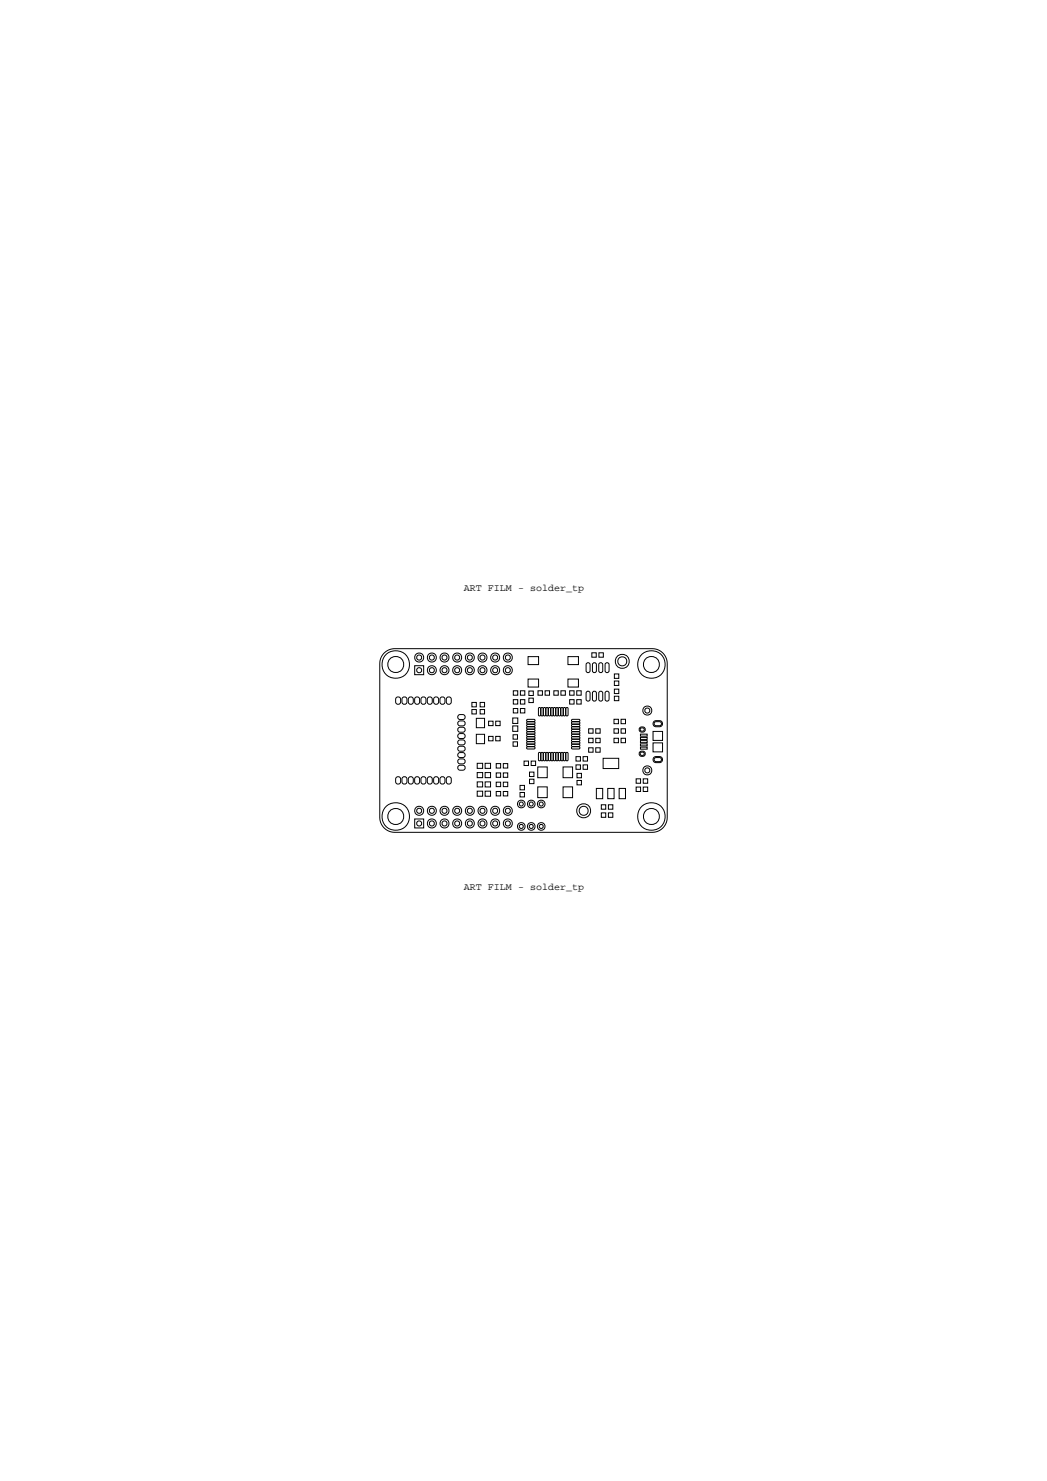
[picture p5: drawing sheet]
<svg xmlns="http://www.w3.org/2000/svg" width="210mm" height="297mm" viewBox="0 0 210 297" stroke-linecap="round" stroke-linejoin="round" font-family="sans-serif">
<defs><g id="words">
<g font-size="2">
<text x="93.1" y="118.6">ART FILM - solder_tp</text>
<text x="93.1" y="178.4">ART FILM - solder_tp</text>
</g>
</g></defs>
<!-- layer: Board Outline -->
<path d="M77 131l.9-.6 1.3-.3h51.6a3 3 0 0 1 3 3v30.8a3 3 0 0 1-3 3h-51.6a3 3 0 0 1-3-3v-30.8l.2-1.2z" fill="none" stroke="#000" stroke-width=".2"/>
<!-- layer: Nets -->
<g fill="none" stroke="#000" stroke-width=".2">
<path d="M79.5 139.9l.5-.1a.88 .88 0 0 1 0 1.4h-.3a.96 .96 0 0 1-.2-1.3zM80.7 139.9l.6-.1a.88 .88 0 0 1 0 1.4h-.3a.96 .96 0 0 1-.3-1.3zM82 139.9l.5-.1a.88 .88 0 0 1 0 1.4h-.3a.96 .96 0 0 1-.2-1.3zM83.2 133.5h1.8v1.8h-1.8zM83.3 139.9l.5-.1a.88 .88 0 0 1 0 1.4h-.3a.96 .96 0 0 1-.2-1.3zM84.5 139.9l.6-.1a.88 .88 0 0 1 0 1.4h-.3a.96 .96 0 0 1-.3-1.3zM85.8 139.9l.6-.1a.88 .88 0 0 1 0 1.4h-.3a.96 .96 0 0 1-.3-1.3zM87.1 139.9l.5-.1a.88 .88 0 0 1 0 1.4h-.3a.96 .96 0 0 1-.2-1.3zM88.3 139.9l.6-.1a.88 .88 0 0 1 0 1.4h-.3a.96 .96 0 0 1-.3-1.3zM89.6 139.9l.6-.1a.88 .88 0 0 1 0 1.4h-.3a.96 .96 0 0 1-.3-1.3zM103 138.5h.8v.9h-.8zM104.4 138.5h.9v.9h-.9z"/>
<path d="M105.9 136.2h2.1v1.6h-2.1zM105.9 131.7h2.1v1.6h-2.1zM106.1 138.6h.9v.9h-.9zM107.9 138.5h.9v.9h-.9zM109.3 138.5h.9v.9h-.9zM111.1 138.5h.9v.9h-.9zM112.5 138.5h.9v.9h-.9zM113.9 136.2h2.1v1.6h-2.1zM113.9 131.7h2.1v1.6h-2.1zM114.3 138.5h.8v.9h-.8zM115.7 138.5h.9v.9h-.9zM117.6 133l.5-.1 .3 .4v1.2l-.3 .4-.5-.1v-.3z"/>
<path d="M117.6 138.8l.5-.2 .3 .4v1.2l-.3 .4-.5-.1v-.3zM118.7 130.9h.9v.9h-.9zM118.9 138.8l.4-.2 .3 .4v1.2l-.3 .4-.4-.1-.1-.3zM118.9 133l.4-.1 .3 .4v1.2l-.3 .4-.4-.1-.1-.3zM120.1 130.9h.9v.9h-.9zM120.2 138.8l.4-.2 .3 .4v1.2l-.3 .4-.4-.1-.1-.3zM120.2 133l.4-.1 .3 .4v1.2l-.3 .4-.4-.1-.1-.3zM121.4 138.8l.5-.2 .3 .4v1.2l-.3 .4-.5-.1v-.3zM121.4 133l.5-.1 .3 .4v1.2l-.3 .4-.5-.1v-.3zM123.2 135.2h.9v.8h-.9zM123.2 136.6h.9v.9h-.9zM123.2 138.2h.9v.9h-.9z"/>
<path d="M123.2 139.6h.9v.9h-.9zM79.5 155.9l.5-.1a.88 .88 0 0 1 0 1.4h-.3a.96 .96 0 0 1-.2-1.3zM80.7 155.9l.6-.1a.88 .88 0 0 1 0 1.4h-.3a.96 .96 0 0 1-.3-1.3zM82 155.9l.5-.1a.88 .88 0 0 1 0 1.4h-.3a.96 .96 0 0 1-.2-1.3zM83.3 155.9l.5-.1a.88 .88 0 0 1 0 1.4h-.3a.96 .96 0 0 1-.2-1.3zM84.5 155.9l.6-.1a.88 .88 0 0 1 0 1.4h-.3a.96 .96 0 0 1-.3-1.3zM85.8 155.9l.6-.1a.88 .88 0 0 1 0 1.4h-.3a.96 .96 0 0 1-.3-1.3zM87.1 155.9l.5-.1a.88 .88 0 0 1 0 1.4h-.3a.96 .96 0 0 1-.2-1.3zM88.3 155.9l.6-.1a.88 .88 0 0 1 0 1.4h-.3a.96 .96 0 0 1-.3-1.3zM89.6 155.9l.6-.1a.88 .88 0 0 1 0 1.4h-.3a.96 .96 0 0 1-.3-1.3zM92 144.7a.96 .96 0 0 1 1.3 .2v.3a.88 .88 0 0 1-1.5 0zM92 151a.96 .96 0 0 1 1.3 .3v.3a.88 .88 0 0 1-1.5 0z"/>
<path d="M92 149.8a.96 .96 0 0 1 1.3 .2v.3a.88 .88 0 0 1-1.5 0zM92 152.3a.96 .96 0 0 1 1.3 .2v.3a.88 .88 0 0 1-1.5 0zM92 153.6a.96 .96 0 0 1 1.3 .2v.3a.88 .88 0 0 1-1.5 0zM92 143.4a.96 .96 0 0 1 1.3 .3v.2a.88 .88 0 0 1-1.5 0zM92 147.2a.96 .96 0 0 1 1.3 .3v.3a.88 .88 0 0 1-1.5 0zM92 148.5a.96 .96 0 0 1 1.3 .2v.3a.88 .88 0 0 1-1.5 0zM92 145.9a.96 .96 0 0 1 1.3 .3v.3a.88 .88 0 0 1-1.5 0zM94.6 142.3h.9v.9h-.9zM94.6 140.9h.9v.9h-.9zM95.5 147.3h1.7v1.8h-1.7zM95.5 144.1h1.7v1.8h-1.7zM95.7 153.1h1.1v1h-1.1z"/>
<path d="M95.7 154.9h1.1v1.1h-1.1zM95.7 156.8h1.1v1h-1.1zM95.7 158.7h1.1v1h-1.1zM96.3 142.3h.9v.9h-.9zM96.3 140.9h.9v.9h-.9zM97.3 153.1h1.1v1h-1.1zM97.3 154.9h1.1v1.1h-1.1zM97.3 156.8h1.1v1h-1.1zM97.3 158.7h1.1v1h-1.1zM98 147.7h.9v.9h-.9zM98 144.6h.9v.9h-.9zM99.4 144.6h.9v.9h-.9z"/>
<path d="M99.4 147.7h.9v.9h-.9zM99.5 153.1h.9v.9h-.9zM99.5 155h.9v.9h-.9zM99.5 156.9h.9v.8h-.9zM99.5 158.7h.9v.9h-.9zM100.9 158.7h.9v.9h-.9zM100.9 153.1h.9v.9h-.9zM100.9 155h.9v.9h-.9zM100.9 156.9h.9v.8h-.9zM102.8 145.6h1.1v1.1h-1.1zM102.8 144h1.1v1.1h-1.1zM102.9 147.3h.9v.9h-.9z"/>
<path d="M102.9 148.8h.9v.9h-.9zM103 140.3h.8v.9h-.8zM103 142.1h.8v.9h-.8zM104.3 158.9h.9v.9h-.9zM104.3 157.5h.9v.9h-.9zM104.4 140.3h.9v.9h-.9zM104.4 142.1h.9v.9h-.9zM105.1 152.6h.9v.9h-.9zM105.7 144.8h1.4l.2 .2-.2 .2h-1.3l-.1-.1zM105.7 147.3h1.4l.2 .2-.2 .2h-1.3l-.1-.1zM105.7 145.3h1.4l.2 .2-.2 .2h-1.3l-.1-.1zM105.7 145.8h1.4l.2 .2-.2 .2h-1.3l-.1-.1z"/>
<path d="M105.7 144.3h1.4l.2 .2-.2 .2h-1.3l-.1-.1zM105.7 148.8h1.4l.2 .2-.2 .2h-1.3l-.1-.1zM105.7 146.8h1.4l.2 .2-.2 .2h-1.3l-.1-.1zM105.7 146.3h1.4l.2 .2-.2 .2h-1.3l-.1-.1zM105.7 149.8h1.4l.2 .2-.2 .2h-1.3l-.1-.1zM105.7 149.3h1.4l.2 .2-.2 .2h-1.3l-.1-.1zM105.7 148.3h1.4l.2 .2-.2 .2h-1.3l-.1-.1zM105.7 147.8h1.4l.2 .2-.2 .2h-1.3l-.1-.1zM106.1 140h.9v.9h-.9zM106.2 156.3h.9v.8h-.9zM106.2 154.8h.9v.9h-.9zM106.5 152.6h.9v.9h-.9z"/>
<path d="M107.9 157.8h1.9v2.2h-1.9zM107.9 153.8h1.9v2.2h-1.9zM108.1 141.9h.3v.2v1.3l-.2 .2-.2-.2zM108.1 150.9h.3v.2v1.3l-.2 .2-.2-.2zM108.6 141.9h.3v.2v1.3l-.2 .2-.2-.2zM108.6 150.9h.3v.2v1.3l-.2 .2-.2-.2zM109.1 150.9h.3v.2v1.3l-.2 .2-.2-.2zM109.1 141.9h.3v.2v1.3l-.2 .2-.2-.2zM109.6 150.9h.3v.2v1.3l-.2 .2-.2-.2zM109.6 141.9h.3v.2v1.3l-.2 .2-.2-.2zM110.1 141.9h.3v.2v1.3l-.2 .2-.2-.2zM110.1 150.9h.3v.2v1.3l-.2 .2-.2-.2z"/>
<path d="M110.6 150.9h.3v.2v1.3l-.2 .2-.2-.2zM110.6 141.9h.3v.2v1.3l-.2 .2-.2-.2zM111.1 150.9h.3v.2v1.3l-.2 .2-.2-.2zM111.1 141.9h.3v.2v1.3l-.2 .2-.2-.2zM111.6 150.9h.3v.2v1.3l-.2 .2-.2-.2zM111.6 141.9h.3v.2v1.3l-.2 .2-.2-.2zM112.1 150.9h.3v.2v1.3l-.2 .2-.2-.2zM112.1 141.9h.3v.2v1.3l-.2 .2-.2-.2zM112.6 150.9h.3v.2v1.3l-.2 .2-.2-.2zM112.6 141.9h.3v.2v1.3l-.2 .2-.2-.2zM112.9 153.8h1.9v2.2h-1.9zM112.9 157.8h1.9v2.2h-1.9z"/>
<path d="M113.1 141.9h.3v.2v1.3l-.2 .2-.2-.2zM113.1 150.9h.3v.2v1.3l-.2 .2-.2-.2zM113.6 150.9h.3v.2v1.3l-.2 .2-.2-.2zM113.6 141.9h.3v.2v1.3l-.2 .2-.2-.2zM114.3 140.3h.8v.9h-.8zM114.7 148.8h1.4l.2 .2-.2 .2h-1.3l-.1-.1zM114.7 148.3h1.4l.2 .2-.2 .2h-1.3l-.1-.1zM114.7 145.3h1.4l.2 .2-.2 .2h-1.3l-.1-.1zM114.7 147.3h1.4l.2 .2-.2 .2h-1.3l-.1-.1zM114.7 147.8h1.4l.2 .2-.2 .2h-1.3l-.1-.1zM114.7 145.8h1.4l.2 .2-.2 .2h-1.3l-.1-.1zM114.7 149.8h1.4l.2 .2-.2 .2h-1.3l-.1-.1z"/>
<path d="M114.7 149.3h1.4l.2 .2-.2 .2h-1.3l-.1-.1zM114.7 144.8h1.4l.2 .2-.2 .2h-1.3l-.1-.1zM114.7 144.3h1.4l.2 .2-.2 .2h-1.3l-.1-.1zM114.7 146.8h1.4l.2 .2-.2 .2h-1.3l-.1-.1zM114.7 146.3h1.4l.2 .2-.2 .2h-1.3l-.1-.1zM115.5 153.4h.9v.9h-.9zM115.5 151.7h.9v.9h-.9zM115.7 140.3h.9v.9h-.9zM115.7 155.1h.9v.9h-.9zM115.7 156.5h.9v.9h-.9zM117 151.7h.8v.9h-.8zM117 153.4h.8v.9h-.8z"/>
<path d="M118.1 148.1h.9v.8h-.9zM118.1 150h.9v.8h-.9zM118.1 146.2h.9v.8h-.9zM119.5 148.1h.9v.8h-.9zM119.5 146.2h.9v.8h-.9zM119.5 150h.9v.8h-.9zM119.6 158.1h1.3v2.1h-1.3zM121 152.1h3.1v2h-3.1zM121.9 158.1h1.3v2.1h-1.3zM123.1 144.2h.9v.9h-.9zM123.1 146.2h.9v.8h-.9zM123.1 148.1h.9v.8h-.9z"/>
<path d="M124.2 158.1h1.3v2.1h-1.3zM124.6 148.1h.9v.8h-.9zM124.6 146.2h.9v.8h-.9zM124.6 144.2h.9v.9h-.9zM127.6 156.2h.9v.9h-.9zM127.6 157.8h.9v.9h-.9zM128.4 145.9a.65 .65 0 0 1 .7-.1 .65 .65 0 0 1 .3 .7 .6 .6 0 0 1-.8 .3 .6 .6 0 0 1-.2-.9zM128.4 150.7a.65 .65 0 0 1 .7 0 .65 .65 0 0 1 .3 .6 .6 .6 0 0 1-.8 .3 .6 .6 0 0 1-.2-.9zM128.5 149.8h1.3v.4h-1.3zM128.5 149.2h1.3v.4h-1.3zM128.5 148.5h1.3v.4h-1.3zM128.5 147.2h1.3v.4h-1.3z"/>
<path d="M128.5 147.9h1.3v.4h-1.3zM129 156.2h.9v.9h-.9zM129 157.8h.9v.9h-.9zM131 149h1.9v1.8h-1.9zM131 146.7h1.9v1.8h-1.9zM131.3 144.6a1.37 1.37 0 0 1 1.5 .2 .61 .61 0 0 1-.5 .9h-.7a.61 .61 0 0 1-.6-.4 .61 .61 0 0 1 .3-.7zM131.3 151.8a1.37 1.37 0 0 1 1.5 .2 .61 .61 0 0 1-.5 .9h-.7a.61 .61 0 0 1-.6-.4 .61 .61 0 0 1 .3-.7zM131.3 144.8h1.2l.2 .5-.4 .2h-1l-.1-.2zM131.3 152h1.2l.2 .5-.4 .2h-1l-.1-.2zM83.2 164.2h1.8v1.8h-1.8zM120.6 161.4h.9v.9h-.9zM120.6 163h.9v.9h-.9z"/>
<path d="M122 161.4h.9v.9h-.9zM122 163h.9v.9h-.9z"/>
<circle cx="79.4" cy="133.3" r="2.77"/>
<circle cx="79.4" cy="133.3" r="1.61"/>
<circle cx="84.1" cy="131.9" r=".91"/>
<circle cx="84.1" cy="131.9" r=".51"/>
<circle cx="84.1" cy="134.4" r=".51"/>
<circle cx="86.6" cy="134.4" r=".91"/>
<circle cx="86.6" cy="131.9" r=".91"/>
<circle cx="86.6" cy="134.4" r=".51"/>
<circle cx="86.6" cy="131.9" r=".51"/>
<circle cx="89.2" cy="134.4" r=".91"/>
<circle cx="89.2" cy="131.9" r=".91"/>
<circle cx="89.2" cy="131.9" r=".51"/>
<circle cx="89.2" cy="134.4" r=".51"/>
<circle cx="91.7" cy="134.4" r=".91"/>
<circle cx="91.7" cy="131.9" r=".91"/>
<circle cx="91.7" cy="134.4" r=".51"/>
<circle cx="91.7" cy="131.9" r=".51"/>
<circle cx="94.2" cy="134.4" r=".91"/>
<circle cx="94.2" cy="131.9" r=".91"/>
<circle cx="94.2" cy="134.4" r=".51"/>
<circle cx="94.2" cy="131.9" r=".51"/>
<circle cx="96.8" cy="134.4" r=".91"/>
<circle cx="96.8" cy="131.9" r=".91"/>
<circle cx="96.8" cy="134.4" r=".51"/>
<circle cx="96.8" cy="131.9" r=".51"/>
<circle cx="99.3" cy="134.4" r=".91"/>
<circle cx="99.3" cy="131.9" r=".91"/>
<circle cx="99.3" cy="134.4" r=".51"/>
<circle cx="99.3" cy="131.9" r=".51"/>
<circle cx="101.9" cy="131.9" r=".91"/>
<circle cx="101.9" cy="134.4" r=".91"/>
<circle cx="101.9" cy="134.4" r=".51"/>
<circle cx="101.9" cy="131.9" r=".51"/>
<circle cx="124.8" cy="132.6" r="1.41"/>
<circle cx="124.8" cy="132.6" r=".91"/>
<circle cx="130.6" cy="133.3" r="2.77"/>
<circle cx="130.7" cy="133.3" r="1.61"/>
<circle cx="128.8" cy="146.3" r=".38"/>
<circle cx="128.8" cy="151.1" r=".38"/>
<circle cx="129.8" cy="142.5" r=".91"/>
<circle cx="129.8" cy="154.5" r=".91"/>
<circle cx="129.8" cy="154.5" r=".51"/>
<circle cx="129.8" cy="142.5" r=".51"/>
<circle cx="79.4" cy="163.8" r="2.77"/>
<circle cx="79.4" cy="163.8" r="1.61"/>
<circle cx="84.1" cy="162.6" r=".91"/>
<circle cx="84.1" cy="165.1" r=".51"/>
<circle cx="84.1" cy="162.6" r=".51"/>
<circle cx="86.6" cy="162.6" r=".91"/>
<circle cx="86.6" cy="165.1" r=".91"/>
<circle cx="86.6" cy="165.1" r=".51"/>
<circle cx="86.6" cy="162.6" r=".51"/>
<circle cx="89.2" cy="162.6" r=".91"/>
<circle cx="89.2" cy="165.1" r=".91"/>
<circle cx="89.2" cy="165.1" r=".51"/>
<circle cx="89.2" cy="162.6" r=".51"/>
<circle cx="91.7" cy="162.6" r=".91"/>
<circle cx="91.7" cy="165.1" r=".91"/>
<circle cx="91.7" cy="165.1" r=".51"/>
<circle cx="91.7" cy="162.6" r=".51"/>
<circle cx="94.2" cy="162.6" r=".91"/>
<circle cx="94.2" cy="165.1" r=".91"/>
<circle cx="94.2" cy="165.1" r=".51"/>
<circle cx="94.2" cy="162.6" r=".51"/>
<circle cx="96.8" cy="162.6" r=".91"/>
<circle cx="96.8" cy="165.1" r=".91"/>
<circle cx="96.8" cy="165.1" r=".51"/>
<circle cx="96.8" cy="162.6" r=".51"/>
<circle cx="99.3" cy="162.6" r=".91"/>
<circle cx="99.3" cy="165.1" r=".91"/>
<circle cx="99.3" cy="165.1" r=".51"/>
<circle cx="99.3" cy="162.6" r=".51"/>
<circle cx="101.9" cy="162.6" r=".91"/>
<circle cx="101.9" cy="165.1" r=".91"/>
<circle cx="101.9" cy="165.1" r=".51"/>
<circle cx="101.9" cy="162.6" r=".51"/>
<circle cx="104.6" cy="161.2" r=".41"/>
<circle cx="104.6" cy="165.7" r=".41"/>
<circle cx="104.6" cy="161.2" r=".77"/>
<circle cx="104.6" cy="165.7" r=".77"/>
<circle cx="106.6" cy="161.2" r=".41"/>
<circle cx="106.6" cy="165.7" r=".41"/>
<circle cx="106.6" cy="165.7" r=".77"/>
<circle cx="106.6" cy="161.2" r=".77"/>
<circle cx="108.6" cy="161.2" r=".41"/>
<circle cx="108.6" cy="165.7" r=".41"/>
<circle cx="108.6" cy="165.7" r=".77"/>
<circle cx="108.6" cy="161.2" r=".77"/>
<circle cx="117.1" cy="162.6" r="1.41"/>
<circle cx="117.1" cy="162.6" r=".91"/>
<circle cx="130.6" cy="163.8" r="2.77"/>
<circle cx="130.7" cy="163.8" r="1.61"/>
</g>
<use href="#words"/>
</svg>
